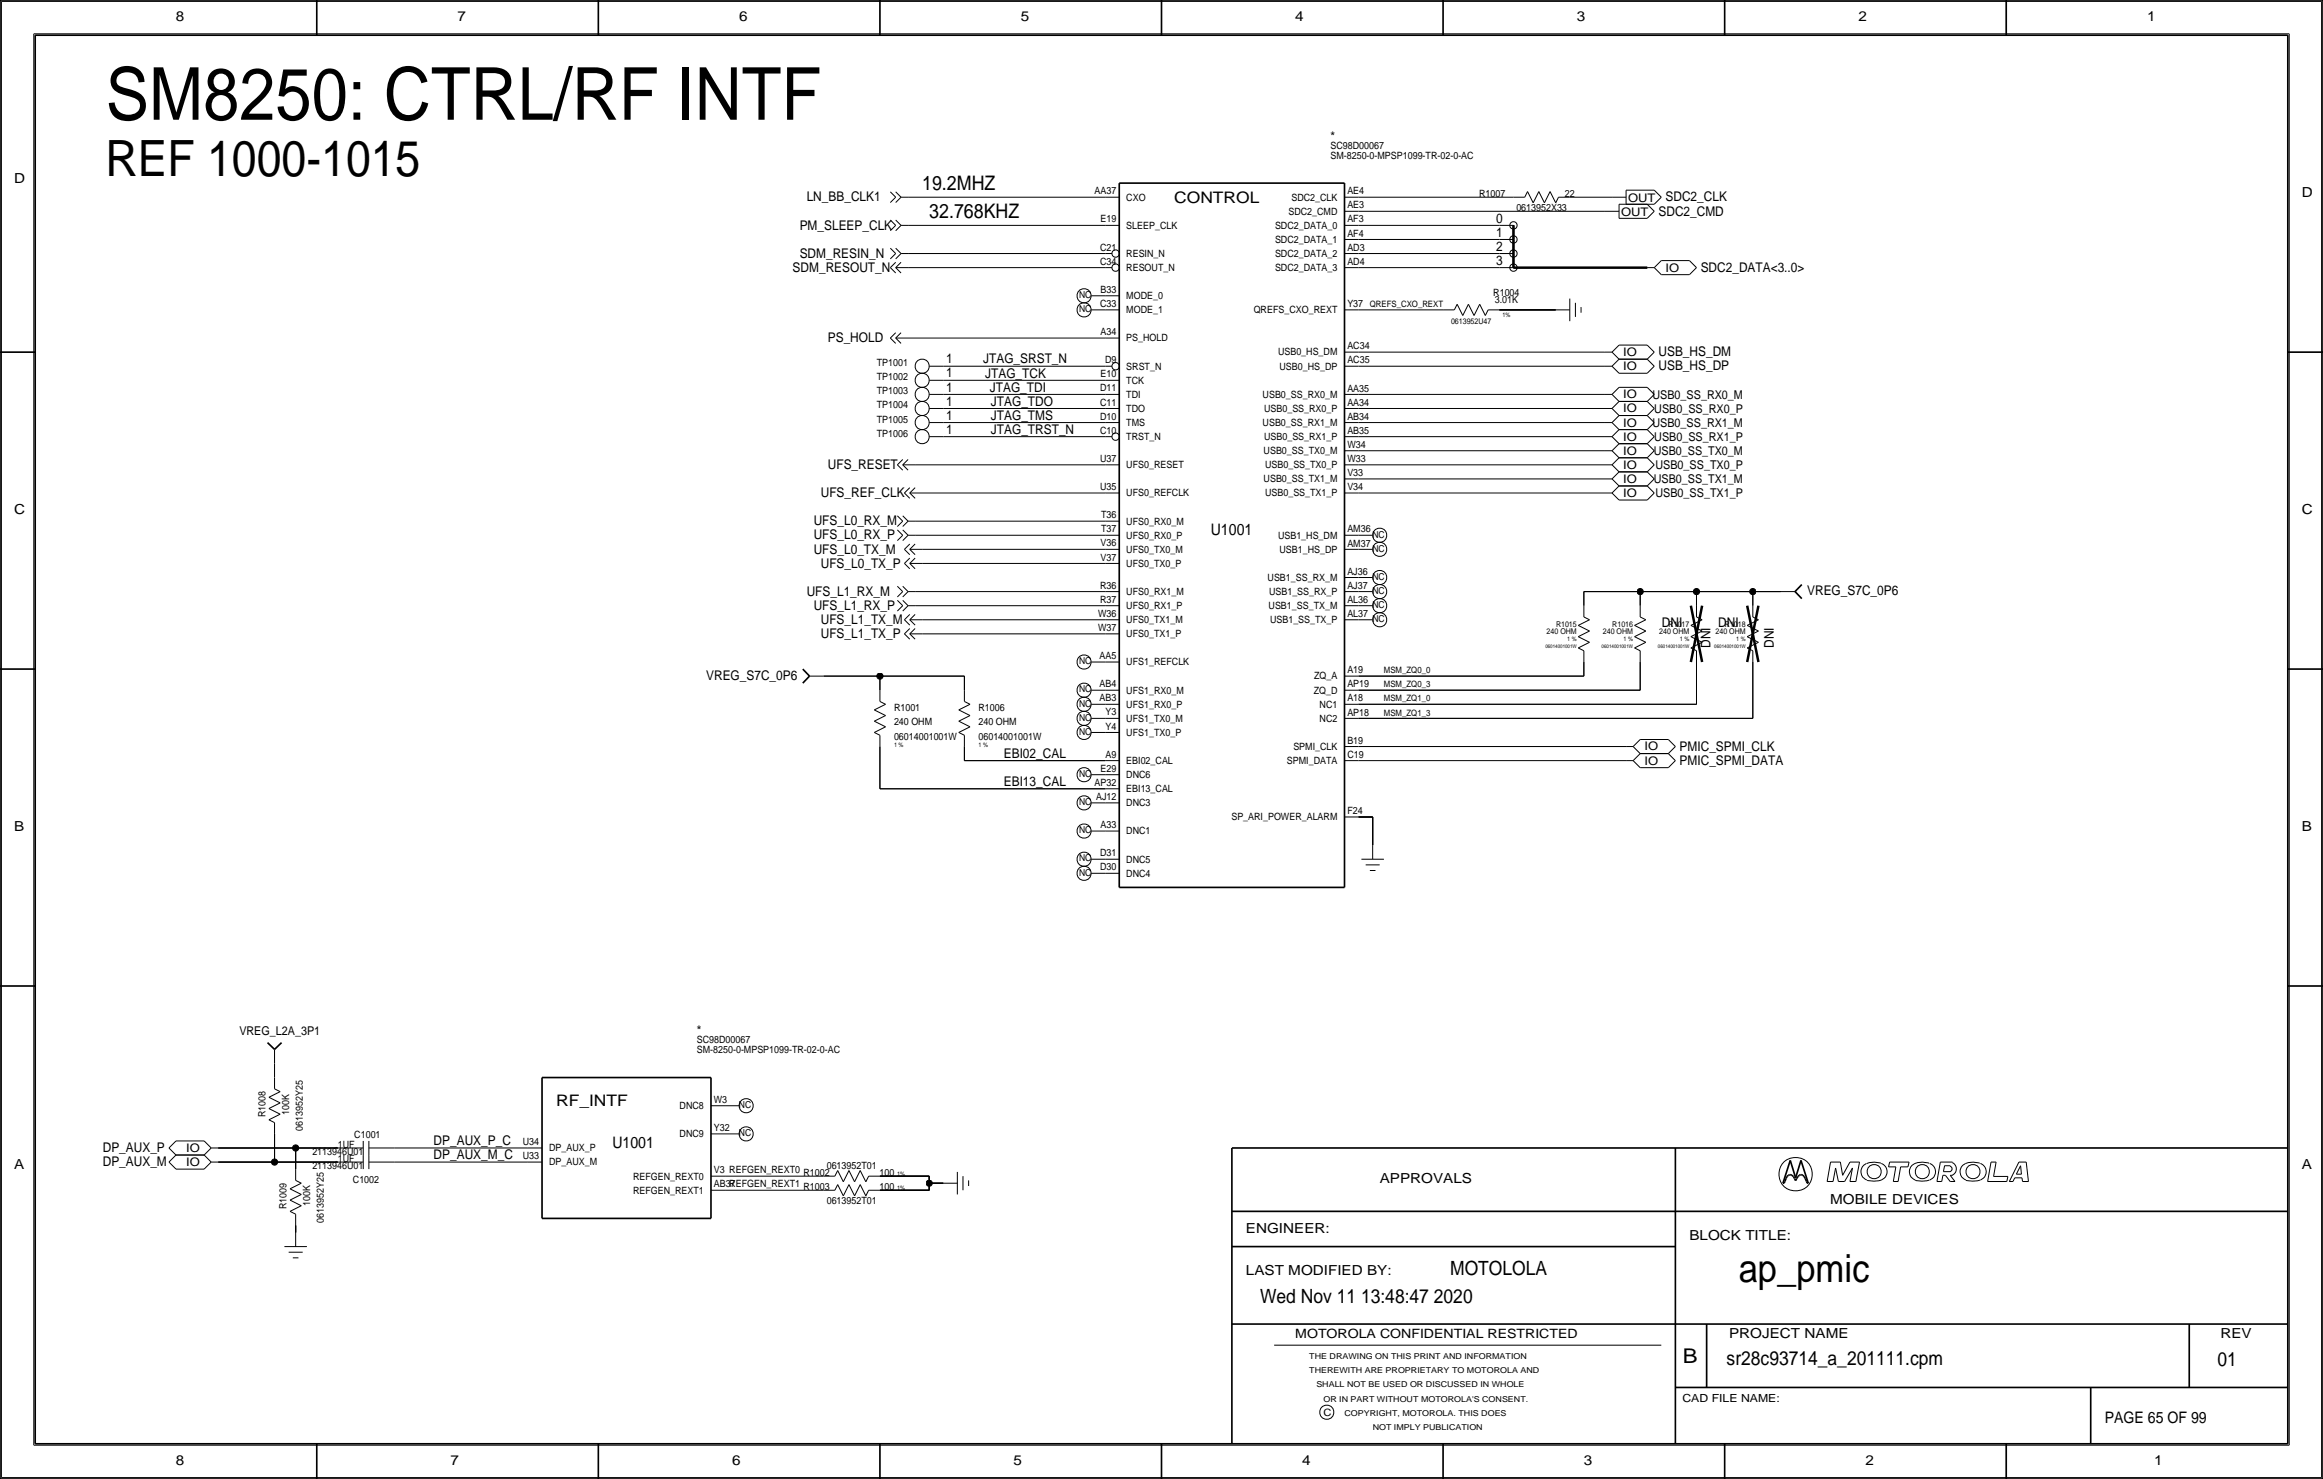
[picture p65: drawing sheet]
<svg xmlns="http://www.w3.org/2000/svg" width="419mm" height="267mm" viewBox="0 0 419 267" stroke-linecap="round" stroke-linejoin="round" font-family="sans-serif">
<defs><g id="words">
<text font-size="13.2" x="19" y="21.6">SM8250: CTRL/RF INTF</text>
<text font-size="9" x="19" y="31.8">REF 1000-1015</text>
<text font-size="7" x="313.7" y="231.1">ap_pmic</text>
<text font-size="3.7" x="303.6" y="245.7">B</text>
<g font-size="3.6">
<text x="166.4" y="34.3">19.2MHZ</text>
<text x="167.6" y="39.4">32.768KHZ</text>
</g>
<g font-size="3.5">
<text x="261.6" y="229.9">MOTOLOLA</text>
<text x="227.3" y="234.9">Wed Nov 11 13:48:47 2020</text>
<text x="311.5" y="246.2">sr28c93714_a_201111.cpm</text>
<text x="400.1" y="246.4">01</text>
</g>
<g font-size="2.9">
<text x="211.8" y="36.5">CONTROL</text>
<text x="218.4" y="96.5">U1001</text>
<text x="100.3" y="199.4">RF_INTF</text>
<text x="110.5" y="207">U1001</text>
<text x="379.7" y="256.5">PAGE 65 OF 99</text>
</g>
<g font-size="2.5">
<text x="31.7" y="3.8">8</text>
<text x="82.6" y="3.8">7</text>
<text x="133.3" y="3.8">6</text>
<text x="184.1" y="3.8">5</text>
<text x="233.7" y="3.8">4</text>
<text x="284.5" y="3.8">3</text>
<text x="335.3" y="3.8">2</text>
<text x="387.3" y="3.8">1</text>
<text x="2.5" y="33">D</text>
<text x="415.3" y="35.6">D</text>
<text x="2.5" y="92.7">C</text>
<text x="415.3" y="92.7">C</text>
<text x="2.5" y="149.9">B</text>
<text x="415.3" y="149.9">B</text>
<text x="2.5" y="210.8">A</text>
<text x="248.9" y="213.4">APPROVALS</text>
<text x="415.3" y="210.8">A</text>
<text x="330.2" y="217.2">MOBILE DEVICES</text>
<text x="224.8" y="222.2">ENGINEER:</text>
<text x="304.8" y="223.5">BLOCK TITLE:</text>
<text x="224.8" y="229.9">LAST MODIFIED BY:</text>
<text x="312" y="241.2">PROJECT NAME</text>
<text x="400.6" y="241.3">REV</text>
<text x="31.7" y="264.2">8</text>
<text x="81.3" y="264.2">7</text>
<text x="132.1" y="264.2">6</text>
<text x="182.9" y="264.2">5</text>
<text x="234.9" y="264.2">4</text>
<text x="285.8" y="264.2">3</text>
<text x="336.5" y="264.2">2</text>
<text x="388.6" y="264.2">1</text>
</g>
<g font-size="2.4">
<text x="240" y="25.4">*</text>
<text x="144.3" y="41.4">PM_SLEEP_CLK</text>
<text x="145.5" y="36.3">LN_BB_CLK1</text>
<text x="269.9" y="40.2">0</text>
<text x="299.2" y="38.9">SDC2_CMD</text>
<text x="300.5" y="36.3">SDC2_CLK</text>
<text x="144.3" y="46.5">SDM_RESIN_N</text>
<text x="269.9" y="42.8">1</text>
<text x="269.9" y="45.3">2</text>
<text x="269.9" y="47.9">3</text>
<text x="143" y="49">SDM_RESOUT_N</text>
<text x="306.8" y="49">SDC2_DATA&lt;3..0&gt;</text>
<text x="149.4" y="61.7">PS_HOLD</text>
<text x="170.7" y="65.5">1</text>
<text x="177.4" y="65.5">JTAG_SRST_N</text>
<text x="299.2" y="64.3">USB_HS_DM</text>
<text x="170.7" y="70.6">1</text>
<text x="170.7" y="68.1">1</text>
<text x="177.8" y="68.1">JTAG_TCK</text>
<text x="178.6" y="70.6">JTAG_TDI</text>
<text x="299.2" y="66.8">USB_HS_DP</text>
<text x="170.7" y="75.7">1</text>
<text x="170.7" y="73.2">1</text>
<text x="178.8" y="73.2">JTAG_TDO</text>
<text x="178.8" y="75.7">JTAG_TMS</text>
<text x="170.7" y="78.2">1</text>
<text x="178.8" y="78.2">JTAG_TRST_N</text>
<text x="148.1" y="89.7">UFS_REF_CLK</text>
<text x="149.4" y="84.6">UFS_RESET</text>
<text x="146.8" y="94.7">UFS_L0_RX_M</text>
<text x="146.8" y="97.3">UFS_L0_RX_P</text>
<text x="146.8" y="99.8">UFS_L0_TX_M</text>
<text x="145.5" y="107.4">UFS_L1_RX_M</text>
<text x="148.1" y="102.4">UFS_L0_TX_P</text>
<text x="326" y="107.3">VREG_S7C_0P6</text>
<text x="146.8" y="110">UFS_L1_RX_P</text>
<text x="148.1" y="112.5">UFS_L1_TX_M</text>
<text x="299.8" y="113">DNI</text>
<text x="310" y="113">DNI</text>
<text x="148.1" y="115.1">UFS_L1_TX_P</text>
<text x="308.6" y="116.8" transform="rotate(-90 308.6 116.8)">DNI</text>
<text x="320" y="116.8" transform="rotate(-90 320 116.8)">DNI</text>
<text x="127.4" y="122.6">VREG_S7C_0P6</text>
<text x="181.1" y="136.7">EBI02_CAL</text>
<text x="303" y="137.9">PMIC_SPMI_DATA</text>
<text x="303" y="135.4">PMIC_SPMI_CLK</text>
<text x="181.1" y="141.7">EBI13_CAL</text>
<text x="125.7" y="186.7">*</text>
<text x="18.5" y="207.8">DP_AUX_P</text>
<text x="78.2" y="209">DP_AUX_M_C</text>
<text x="78.2" y="206.5">DP_AUX_P_C</text>
<text x="18.5" y="210.3">DP_AUX_M</text>
</g>
<text font-size="2.3" x="233.7" y="241.3">MOTOROLA CONFIDENTIAL RESTRICTED</text>
<g font-size="2.2">
<text x="298.1" y="71.9">USB0_SS_RX0_M</text>
<text x="298.1" y="77">USB0_SS_RX1_M</text>
<text x="298.5" y="74.4">USB0_SS_RX0_P</text>
<text x="298.3" y="82">USB0_SS_TX0_M</text>
<text x="298.5" y="79.5">USB0_SS_RX1_P</text>
<text x="298.3" y="87.1">USB0_SS_TX1_M</text>
<text x="298.7" y="84.6">USB0_SS_TX0_P</text>
<text x="298.7" y="89.7">USB0_SS_TX1_P</text>
<text x="43.2" y="186.7">VREG_L2A_3P1</text>
</g>
<g font-size="2.1">
<text x="292.5" y="38.9">OUT</text>
<text x="293.7" y="36.4">OUT</text>
<text x="300.5" y="49">IO</text>
<text x="292.9" y="64.2">IO</text>
<text x="292.9" y="71.8">IO</text>
<text x="292.9" y="66.8">IO</text>
<text x="292.9" y="76.9">IO</text>
<text x="292.9" y="74.4">IO</text>
<text x="292.9" y="82">IO</text>
<text x="292.9" y="79.5">IO</text>
<text x="292.9" y="89.6">IO</text>
<text x="292.9" y="87.1">IO</text>
<text x="292.9" y="84.5">IO</text>
<text x="296.7" y="137.9">IO</text>
<text x="296.7" y="135.3">IO</text>
<text x="33.6" y="207.7">IO</text>
<text x="33.6" y="210.3">IO</text>
</g>
<text font-size="2" x="303.5" y="252.7">CAD FILE NAME:</text>
<g font-size="1.8">
<text x="240" y="28.7">SM-8250-0-MPSP1099-TR-02-0-AC</text>
<text x="240" y="26.8">SC98D00067</text>
<text x="197.5" y="35">AA37</text>
<text x="243.1" y="35">AE4</text>
<text x="266.9" y="35.6">R1007</text>
<text x="282.3" y="35.6">22</text>
<text x="198.6" y="40.1">E19</text>
<text x="203.2" y="41.2">SLEEP_CLK</text>
<text x="203.2" y="36.2">CXO</text>
<text x="230" y="41.2">SDC2_DATA_0</text>
<text x="232.4" y="38.7">SDC2_CMD</text>
<text x="233" y="36.2">SDC2_CLK</text>
<text x="243.1" y="40.1">AF3</text>
<text x="243.1" y="37.6">AE3</text>
<text x="273.6" y="38.1">0613952X33</text>
<text x="198.5" y="47.7">C34</text>
<text x="198.5" y="45.2">C21</text>
<text x="203.2" y="46.3">RESIN_N</text>
<text x="230" y="46.3">SDC2_DATA_2</text>
<text x="230" y="43.8">SDC2_DATA_1</text>
<text x="243.1" y="47.7">AD4</text>
<text x="243.1" y="45.2">AD3</text>
<text x="243.1" y="42.7">AF4</text>
<text x="198.6" y="52.8">B33</text>
<text x="203.2" y="48.9">RESOUT_N</text>
<text x="203.2" y="53.9">MODE_0</text>
<text x="230" y="48.9">SDC2_DATA_3</text>
<text x="269.4" y="53.3">R1004</text>
<text x="198.5" y="55.4">C33</text>
<text x="203.2" y="56.5">MODE_1</text>
<text x="226.2" y="56.5">QREFS_CXO_REXT</text>
<text x="243.1" y="55.4">Y37</text>
<text x="269.7" y="54.6">3.01K</text>
<text x="198.6" y="60.4">A34</text>
<text x="199.4" y="65.5">D9</text>
<text x="203.2" y="61.6">PS_HOLD</text>
<text x="230.6" y="64.1">USB0_HS_DM</text>
<text x="243.1" y="65.5">AC35</text>
<text x="243.1" y="63">AC34</text>
<text x="158.2" y="71.1">TP1003</text>
<text x="158.2" y="68.6">TP1002</text>
<text x="158.2" y="66">TP1001</text>
<text x="198.5" y="70.6">D11</text>
<text x="198.6" y="68.1">E10</text>
<text x="203.2" y="69.2">TCK</text>
<text x="203.2" y="66.6">SRST_N</text>
<text x="203.2" y="71.7">TDI</text>
<text x="227.8" y="71.7">USB0_SS_RX0_M</text>
<text x="230.8" y="66.6">USB0_HS_DP</text>
<text x="243.1" y="70.6">AA35</text>
<text x="158.2" y="73.7">TP1004</text>
<text x="158.2" y="76.2">TP1005</text>
<text x="198.5" y="75.7">D10</text>
<text x="198.5" y="73.1">C11</text>
<text x="203.2" y="76.8">TMS</text>
<text x="203.2" y="74.3">TDO</text>
<text x="227.8" y="76.8">USB0_SS_RX1_M</text>
<text x="228.1" y="74.3">USB0_SS_RX0_P</text>
<text x="243.1" y="75.7">AB34</text>
<text x="243.1" y="73.1">AA34</text>
<text x="158.2" y="78.7">TP1006</text>
<text x="198.5" y="83.3">U37</text>
<text x="198.5" y="78.2">C10</text>
<text x="203.2" y="79.3">TRST_N</text>
<text x="228" y="81.9">USB0_SS_TX0_M</text>
<text x="228.1" y="79.3">USB0_SS_RX1_P</text>
<text x="243.1" y="83.3">W33</text>
<text x="243.1" y="80.8">W34</text>
<text x="243.1" y="78.2">AB35</text>
<text x="198.5" y="88.4">U35</text>
<text x="203.2" y="89.5">UFS0_REFCLK</text>
<text x="203.2" y="84.4">UFS0_RESET</text>
<text x="228" y="87">USB0_SS_TX1_M</text>
<text x="228.2" y="84.4">USB0_SS_TX0_P</text>
<text x="228.2" y="89.5">USB0_SS_TX1_P</text>
<text x="243.1" y="88.4">V34</text>
<text x="243.1" y="85.8">V33</text>
<text x="198.6" y="96">T37</text>
<text x="198.6" y="93.5">T36</text>
<text x="203.2" y="94.6">UFS0_RX0_M</text>
<text x="198.6" y="101.1">V37</text>
<text x="198.6" y="98.5">V36</text>
<text x="203.2" y="99.7">UFS0_TX0_M</text>
<text x="203.2" y="97.1">UFS0_RX0_P</text>
<text x="230.6" y="97.1">USB1_HS_DM</text>
<text x="230.8" y="99.7">USB1_HS_DP</text>
<text x="243.1" y="98.5">AM37</text>
<text x="243.1" y="96">AM36</text>
<text x="198.5" y="106.2">R36</text>
<text x="203.2" y="107.3">UFS0_RX1_M</text>
<text x="203.2" y="102.2">UFS0_TX0_P</text>
<text x="228.7" y="104.7">USB1_SS_RX_M</text>
<text x="229" y="107.3">USB1_SS_RX_P</text>
<text x="243.1" y="106.2">AJ37</text>
<text x="243.1" y="103.6">AJ36</text>
<text x="198.1" y="113.8">W37</text>
<text x="198.1" y="111.2">W36</text>
<text x="198.5" y="108.7">R37</text>
<text x="203.2" y="112.4">UFS0_TX1_M</text>
<text x="203.2" y="109.8">UFS0_RX1_P</text>
<text x="228.9" y="109.8">USB1_SS_TX_M</text>
<text x="229.1" y="112.4">USB1_SS_TX_P</text>
<text x="243.1" y="108.7">AL36</text>
<text x="243.1" y="111.2">AL37</text>
<text x="198.4" y="118.9">AA5</text>
<text x="203.2" y="120">UFS1_REFCLK</text>
<text x="203.2" y="114.9">UFS0_TX1_P</text>
<text x="198.4" y="123.9">AB4</text>
<text x="203.2" y="125.1">UFS1_RX0_M</text>
<text x="237" y="125.1">ZQ_D</text>
<text x="237.1" y="122.5">ZQ_A</text>
<text x="243.1" y="123.9">AP19</text>
<text x="243.1" y="121.4">A19</text>
<text x="161.3" y="130.8">240 OHM</text>
<text x="161.3" y="128.3">R1001</text>
<text x="176.5" y="130.8">240 OHM</text>
<text x="176.5" y="128.3">R1006</text>
<text x="198.4" y="126.5">AB3</text>
<text x="199.5" y="131.6">Y4</text>
<text x="199.5" y="129">Y3</text>
<text x="203.2" y="130.1">UFS1_TX0_M</text>
<text x="203.2" y="127.6">UFS1_RX0_P</text>
<text x="238.1" y="130.1">NC2</text>
<text x="238.1" y="127.6">NC1</text>
<text x="243.1" y="129">AP18</text>
<text x="243.1" y="126.5">A18</text>
<text x="161.3" y="133.4">06014001001W</text>
<text x="176.5" y="133.4">06014001001W</text>
<text x="199.5" y="136.6">A9</text>
<text x="203.2" y="137.8">EBI02_CAL</text>
<text x="203.2" y="132.7">UFS1_TX0_P</text>
<text x="232.2" y="137.8">SPMI_DATA</text>
<text x="233.3" y="135.2">SPMI_CLK</text>
<text x="243.1" y="136.7">C19</text>
<text x="243.1" y="134.1">B19</text>
<text x="197.5" y="141.7">AP32</text>
<text x="198.6" y="139.2">E29</text>
<text x="203.2" y="142.8">EBI13_CAL</text>
<text x="203.2" y="140.3">DNC6</text>
<text x="197.8" y="144.3">AJ12</text>
<text x="198.6" y="149.3">A33</text>
<text x="203.2" y="145.4">DNC3</text>
<text x="222.2" y="147.9">SP_ARI_POWER_ALARM</text>
<text x="243.1" y="146.8">F24</text>
<text x="198.5" y="154.4">D31</text>
<text x="203.2" y="155.5">DNC5</text>
<text x="203.2" y="150.5">DNC1</text>
<text x="198.5" y="157">D30</text>
<text x="203.2" y="158.1">DNC4</text>
<text x="125.7" y="189.9">SM-8250-0-MPSP1099-TR-02-0-AC</text>
<text x="125.7" y="188.1">SC98D00067</text>
<text x="47.9" y="201.5" transform="rotate(-90 47.9 201.5)">R1008</text>
<text x="52.2" y="201" transform="rotate(-90 52.2 201)">100K</text>
<text x="54.6" y="204" transform="rotate(-90 54.6 204)">0613952Y25</text>
<text x="122.6" y="200">DNC8</text>
<text x="128.8" y="204">Y32</text>
<text x="128.8" y="198.9">W3</text>
<text x="56.4" y="208.3">2113946U01</text>
<text x="60.5" y="207">.1UF</text>
<text x="60.5" y="209.6">.1UF</text>
<text x="63.9" y="205.2">C1001</text>
<text x="94.3" y="209">U33</text>
<text x="94.3" y="206.5">U34</text>
<text x="99.1" y="207.6">DP_AUX_P</text>
<text x="122.6" y="205.1">DNC9</text>
<text x="56.4" y="210.8">2113946U01</text>
<text x="63.7" y="213.4">C1002</text>
<text x="99.1" y="210.2">DP_AUX_M</text>
<text x="114.2" y="212.7">REFGEN_REXT0</text>
<text x="114.2" y="215.2">REFGEN_REXT1</text>
<text x="128.8" y="214.1">AB37</text>
<text x="128.8" y="211.6">V3 REFGEN_REXT0</text>
<text x="131.6" y="214.1">REFGEN_REXT1</text>
<text x="144.9" y="214.6">R1003</text>
<text x="145" y="212.1">R1002</text>
<text x="149.2" y="210.8">0613952T01</text>
<text x="158.7" y="212.1">100</text>
<text x="158.7" y="214.6">100</text>
<text x="51.7" y="218" transform="rotate(-90 51.7 218)">R1009</text>
<text x="56" y="217.5" transform="rotate(-90 56 217.5)">100K</text>
<text x="58.4" y="220.5" transform="rotate(-90 58.4 220.5)">0613952Y25</text>
<text x="149.2" y="217.2">0613952T01</text>
<text x="238.8" y="255.3">C</text>
</g>
<g font-size="1.7">
<text x="194.7" y="53.7">NC</text>
<text x="194.7" y="56.3">NC</text>
<text x="247.6" y="99.5">NC</text>
<text x="247.6" y="96.9">NC</text>
<text x="247.6" y="107.1">NC</text>
<text x="247.6" y="104.5">NC</text>
<text x="247.6" y="112.2">NC</text>
<text x="247.6" y="109.6">NC</text>
<text x="194.7" y="119.8">NC</text>
<text x="194.7" y="124.9">NC</text>
<text x="194.7" y="127.4">NC</text>
<text x="194.7" y="129.9">NC</text>
<text x="194.7" y="132.5">NC</text>
<text x="194.7" y="140.1">NC</text>
<text x="194.7" y="145.2">NC</text>
<text x="194.7" y="150.3">NC</text>
<text x="194.7" y="155.3">NC</text>
<text x="194.7" y="157.9">NC</text>
<text x="133.3" y="199.8">NC</text>
<text x="133.3" y="204.9">NC</text>
</g>
<g font-size="1.6">
<text x="247.1" y="55.4">QREFS_CXO_REXT</text>
<text x="249.7" y="124">MSM_ZQ0_3</text>
<text x="249.7" y="121.4">MSM_ZQ0_0</text>
<text x="249.7" y="126.5">MSM_ZQ1_0</text>
<text x="249.7" y="129">MSM_ZQ1_3</text>
</g>
<g font-size="1.5">
<text x="236.2" y="245.1">THE DRAWING ON THIS PRINT AND INFORMATION</text>
<text x="236.2" y="247.6">THEREWITH ARE PROPRIETARY TO MOTOROLA AND</text>
<text x="237.5" y="250.2">SHALL NOT BE USED OR DISCUSSED IN WHOLE</text>
<text x="238.8" y="252.7">OR IN PART WITHOUT MOTOROLA'S CONSENT.</text>
<text x="242.6" y="255.3">COPYRIGHT, MOTOROLA. THIS DOES</text>
<text x="247.6" y="257.8">NOT IMPLY PUBLICATION</text>
</g>
<g font-size="1.4">
<text x="261.8" y="58.4">0613952U47</text>
<text x="280.7" y="113">R1015</text>
<text x="290.9" y="113">R1016</text>
<text x="301" y="113">R1017</text>
<text x="311.2" y="113">R1018</text>
<text x="279" y="114.3">240 OHM</text>
<text x="289.2" y="114.3">240 OHM</text>
<text x="299.3" y="114.3">240 OHM</text>
<text x="309.5" y="114.3">240 OHM</text>
</g>
<g font-size="1.1">
<text x="271.1" y="57.1">1%</text>
<text x="282.7" y="115.6">1 %</text>
<text x="292.9" y="115.6">1 %</text>
<text x="303.1" y="115.6">1 %</text>
<text x="313.2" y="115.6">1 %</text>
<text x="161.3" y="134.6">1 %</text>
<text x="176.5" y="134.6">1 %</text>
<text x="161.8" y="214.6">1%</text>
<text x="161.8" y="212.1">1%</text>
</g>
<g font-size=".9">
<text x="278.8" y="116.8">06014001001W</text>
<text x="289" y="116.8">06014001001W</text>
<text x="299.1" y="116.8">06014001001W</text>
<text x="309.3" y="116.8">06014001001W</text>
</g>
</g></defs>
<!-- layer: Nets -->
<g fill="none" stroke="#000" stroke-width=".18">
<path d="M163.8 35.6h35.6zM245.1 38.1h44.5zM245.1 35.6h27.9zM283.2 35.6h7.6zM163.8 40.6h35.6zM163.8 45.7h35.6zM163.8 48.3h35.6zM245.1 40.6h25.4zM245.1 48.3h25.4zM245.1 43.2h25.4zM245.1 45.7h25.4zM245.1 55.9h15.2z"/>
<path d="M270.5 55.9h10.2zM163.8 61h35.6zM170.2 66h29.2zM170.2 68.6h29.2zM170.2 71.1h29.2zM170.2 73.7h29.2zM170.2 76.2h29.2zM170.2 78.7h29.2zM245.1 78.7h44.5zM245.1 76.2h44.5zM245.1 71.1h44.5zM245.1 73.7h44.5z"/>
<path d="M245.1 63.5h44.5zM245.1 66h44.5zM165.1 83.8h34.3zM165.1 94h34.3zM165.1 96.5h34.3zM166.4 88.9h33zM166.4 99.1h33zM245.1 88.9h44.5zM245.1 86.4h44.5zM245.1 83.8h44.5zM245.1 81.3h44.5zM165.1 106.7h34.3z"/>
<path d="M165.1 109.2h34.3zM166.4 111.8h33zM166.4 101.6h33zM166.4 114.3h33zM285.8 106.7v2.5zM285.8 106.7h10.1zM285.8 119.4v2.5zM295.9 106.7v2.5zM295.9 106.7h10.2zM295.9 119.4v5.1zM306.1 106.7v2.5zM306.1 106.7h10.1z"/>
<path d="M306.1 119.4v7.6zM316.2 106.7v2.5zM316.2 106.7h5.1zM316.2 119.4v10.1zM148.6 121.9h10.1zM158.7 121.9v2.6zM158.7 134.6v7.6zM158.8 121.9h15.2zM174 121.9v2.6zM174 134.6v2.6zM174 137.2h25.4zM245.1 137.2h48.3z"/>
<path d="M245.1 134.6h48.3zM245.1 124.5h50.8zM245.1 127h61zM245.1 129.5h71.1zM245.1 121.9h40.6zM158.7 142.2h40.7zM245.1 147.3h2.5zM247.6 147.3v5.1zM49.5 191.8v2.5zM39.4 207h13.9zM39.4 209.6h10.1zM49.5 204.5v5z"/>
<path d="M49.5 209.6h11.5zM53.3 207v3.8zM53.3 207h7.7zM71.1 207h24.1zM71.1 209.6h24.1zM130.8 214.6h17.8zM130.8 212.1h17.8zM158.7 212.1h8.9zM158.7 214.6h8.9zM167.6 212.1v1.3zM167.6 213.4v1.2zM167.6 213.4h2.6z"/>
<path d="M53.3 221v1.2z"/>
</g>
<path d="M273 40.6v2.6zM273 43.2v2.5zM273 45.7v2.6zM273 48.3h24.2z" fill="none" stroke="#000" stroke-width=".3"/>
<g fill="#000" stroke="#000" stroke-width=".18">
<circle cx="295.9" cy="106.7" r=".56"/>
<circle cx="306.1" cy="106.7" r=".56"/>
<circle cx="316.2" cy="106.7" r=".56"/>
<circle cx="158.7" cy="121.9" r=".56"/>
<circle cx="49.5" cy="209.5" r=".56"/>
<circle cx="53.3" cy="207" r=".56"/>
<circle cx="167.6" cy="213.4" r=".56"/>
</g>
<!-- layer: Components -->
<g fill="none" stroke="#000" stroke-width=".18">
<path d="M160.6 39.7l1 .9zM160.6 34.6l1 1zM161.6 39.7l1 .9zM161.6 35.6l-1 .9zM161.6 34.6l1 1zM162.6 35.6l-1 .9zM162.6 35.6h1.2zM199.4 35.6h2.5zM242.6 38.1h2.5zM242.6 35.6h2.5zM273.1 35.6h2zM275.6 34.5l-.5 1.1z"/>
<path d="M275.6 34.5l1 2.1zM277.6 34.5l-1 2.1zM277.6 34.5l1 2.1zM279.7 34.5l1 2.1zM279.7 34.5l-1.1 2.1zM281.2 35.6l-.5 1zM281.2 35.6h2zM289.6 38.1h2.5zM290.8 35.6h2.6zM292.1 36.8h5.1zM292.1 39.4h5.1zM292.1 36.8v2.6z"/>
<path d="M293.4 34.3h5zM293.4 36.8h5zM293.4 34.3v2.5zM297.2 36.8l1.2 1.3zM298.4 38.1l-1.2 1.3zM298.4 34.3l1.3 1.3zM299.7 35.6l-1.2 1.2zM160.6 48.3l1 .9zM160.6 48.3l1-1zM160.6 44.8l1 .9zM161.6 48.3l1 .9zM161.6 48.3h2.2z"/>
<path d="M161.6 48.3l1-1zM161.6 45.7l-1 1zM161.6 44.8l1 .9zM161.6 40.6l-1 1zM162.6 45.7l-1 1zM162.6 45.7h1.2zM162.6 40.6l-1 1zM162.6 40.6h1.2zM196.9 53.3h2.5zM196.9 55.9h2.5zM199.4 55.9h2.5zM199.4 53.3h2.5z"/>
<path d="M199.4 48.3h1.2zM199.4 45.7h1.2zM199.4 40.6h2.5zM242.6 55.9h2.5zM242.6 48.3h2.5zM242.6 45.7h2.5zM242.6 43.2h2.5zM242.6 40.6h2.5zM260.4 55.9h2zM262.9 54.9l-.5 1zM262.9 54.9l1 2zM264.9 54.9l-1 2z"/>
<path d="M264.9 54.9l1 2zM267 54.9l1 2zM267 54.9l-1.1 2zM268.5 55.9l-.5 1zM268.5 55.9h2zM270.5 48.3h2.5zM270.5 45.7h2.5zM270.5 43.2h2.5zM270.5 40.6h2.5zM280.7 55.9h2.5zM283.2 53.8v4.1zM284.2 54.6v2.5z"/>
<path d="M285.2 55.4v1zM297.2 48.3h1.2zM298.4 48.3l1.3 1.2zM299.7 49.5h5.1zM299.7 47h5.1zM299.7 47l-1.2 1.3zM304.8 47l1.3 1.3zM306.1 48.3l-1.3 1.2zM160.6 61l1 .9zM160.6 61l1-1zM161.6 61l1 .9zM161.6 61h2.2z"/>
<path d="M161.6 61l1-1zM167.6 78.7h2.6zM167.6 76.2h2.6zM167.6 73.7h2.6zM167.6 71.1h2.6zM167.6 68.6h2.6zM167.6 66h2.6zM199.4 78.7h1.2zM199.4 76.2h2.5zM199.4 73.7h2.5zM199.4 71.1h2.5zM199.4 68.6h2.5z"/>
<path d="M199.4 66h1.2zM199.4 61h2.5zM242.6 78.7h2.5zM242.6 76.2h2.5zM242.6 73.7h2.5zM242.6 71.1h2.5zM242.6 66h2.5zM242.6 63.5h2.5zM289.6 78.7h1.2zM289.6 76.2h1.2zM289.6 71.1h1.2zM289.6 73.7h1.2z"/>
<path d="M289.6 63.5h1.2zM289.6 66h1.2zM290.8 78.7l1.3 1.3zM290.8 76.2l1.3 1.3zM290.8 71.1l1.3 1.3zM290.8 73.7l1.3 1.2zM290.8 63.5l1.3 1.3zM290.8 66l1.3 1.3zM290.8 66l1.3-1.2zM292.1 77.5h5.1zM292.1 77.5l-1.3 1.2zM292.1 74.9h5.1z"/>
<path d="M292.1 74.9l-1.3 1.3zM292.1 72.4h5.1zM292.1 69.8h5.1zM292.1 69.8l-1.3 1.3zM292.1 72.4l-1.3 1.3zM292.1 64.8h5.1zM292.1 62.2h5.1zM292.1 62.2l-1.3 1.3zM292.1 67.3h5.1zM297.2 77.5l1.2 1.2zM297.2 74.9l1.2 1.3zM297.2 69.8l1.2 1.3z"/>
<path d="M297.2 72.4l1.2 1.3zM297.2 62.2l1.2 1.3zM297.2 64.8l1.2 1.2zM298.4 78.7l-1.2 1.3zM298.4 76.2l-1.2 1.3zM298.4 71.1l-1.2 1.3zM298.4 73.7l-1.2 1.2zM298.4 63.5l-1.2 1.3zM298.4 66l-1.2 1.3zM161.9 83.8l1 1zM161.9 95.6l1 .9zM161.9 93l1 1z"/>
<path d="M161.9 83.8l1-.9zM162.9 83.8l.9 1zM162.9 96.5l-1 1zM162.9 95.6l.9 .9zM162.9 94l-1 .9zM162.9 93l.9 1zM162.9 83.8h2.2zM162.9 83.8l.9-.9zM163.2 99.1l.9 .9zM163.2 88.9l.9 1zM163.2 99.1l.9-1zM163.2 88.9l.9-1z"/>
<path d="M163.8 96.5l-.9 1zM163.8 96.5h1.3zM163.8 94l-.9 .9zM163.8 94h1.3zM164.1 99.1l1 .9zM164.1 88.9l1 1zM164.1 99.1h2.3zM164.1 99.1l1-1zM164.1 88.9h2.3zM164.1 88.9l1-1zM199.4 99.1h2.5zM199.4 96.5h2.5z"/>
<path d="M199.4 94h2.5zM199.4 88.9h2.5zM199.4 83.8h2.5zM242.6 99.1h2.5zM242.6 96.5h2.5zM242.6 88.9h2.5zM242.6 86.4h2.5zM242.6 83.8h2.5zM242.6 81.3h2.5zM245.1 99.1h2.5zM245.1 96.5h2.5zM289.6 88.9h1.2z"/>
<path d="M289.6 86.4h1.2zM289.6 83.8h1.2zM289.6 81.3h1.2zM290.8 88.9l1.3 1.3zM290.8 86.4l1.3 1.2zM290.8 83.8l1.3 1.3zM290.8 81.3l1.3 1.2zM290.8 88.9l1.3-1.3zM290.8 86.4l1.3-1.3zM292.1 90.2h5.1zM292.1 87.6h5.1zM292.1 85.1h5.1z"/>
<path d="M292.1 82.6h5.1zM292.1 82.6l-1.3 1.2zM292.1 80h5.1zM292.1 80l-1.3 1.3zM297.2 87.6l1.2 1.3zM297.2 85.1l1.2 1.3zM297.2 82.6l1.2 1.2zM297.2 80l1.2 1.3zM297.2 90.2l1.2-1.3zM297.2 82.5l1.2-1.2zM298.4 86.4l-1.2 1.2zM298.4 83.8l-1.2 1.3z"/>
<path d="M161.9 108.3l1 .9zM161.9 105.7l1 1zM162.9 109.2l-1 1zM162.9 108.3l.9 .9zM162.9 106.7l-1 .9zM162.9 105.7l.9 1zM163.2 111.8l.9 .9zM163.2 114.3l.9 1zM163.2 101.6l.9 1zM163.2 111.8l.9-1zM163.2 114.3l.9-1zM163.2 101.6l.9-1z"/>
<path d="M163.8 109.2l-.9 1zM163.8 109.2h1.3zM163.8 106.7l-.9 .9zM163.8 106.7h1.3zM164.1 111.8l1 .9zM164.1 114.3l1 1zM164.1 101.6l1 1zM164.1 111.8h2.3zM164.1 111.8l1-1zM164.1 114.3h2.3zM164.1 114.3l1-1zM164.1 101.6h2.3z"/>
<path d="M164.1 101.6l1-1zM196.9 119.4h2.5zM199.4 119.4h2.5zM199.4 114.3h2.5zM199.4 111.8h2.5zM199.4 109.2h2.5zM199.4 106.7h2.5zM199.4 101.6h2.5zM242.6 111.8h2.5zM242.6 109.2h2.5zM242.6 106.7h2.5zM242.6 104.1h2.5z"/>
<path d="M245.1 111.8h2.5zM245.1 109.2h2.5zM245.1 106.7h2.5zM245.1 104.1h2.5zM284.7 116.8l1 .5zM284.7 114.8l2.1 1zM284.7 114.8l2.1-1zM284.7 112.8l2.1-1zM284.7 116.8l2.1-1zM284.7 112.8l2.1 1zM285.8 109.2v2.1zM285.8 117.3v2.1z"/>
<path d="M285.8 111.3l1 .5zM294.9 116.8l1 .5zM294.9 114.8l2 1zM294.9 114.8l2-1zM294.9 112.8l2-1zM294.9 116.8l2-1zM294.9 112.8l2 1zM295.9 109.2v2.1zM295.9 117.3v2.1zM295.9 111.3l1 .5zM305.1 116.8l1 .5zM305.1 114.8l2 1z"/>
<path d="M305.1 114.8l2-1zM305.1 112.8l2-1zM305.1 116.8l2-1zM305.1 112.8l2 1zM306.1 109.2v2.1zM306.1 117.3v2.1zM306.1 111.3l1 .5zM315.2 116.8l1 .5zM315.2 114.8l2 1zM315.2 114.8l2-1zM315.2 112.8l2-1zM315.2 116.8l2-1z"/>
<path d="M315.2 112.8l2 1zM316.2 109.2v2.1zM316.2 117.3v2.1zM316.2 111.3l1 .5zM321.3 106.7h2.5zM146.1 121.9h2.5zM157.7 128l2.1-1zM157.7 130l2.1 1.1zM157.7 132.1l1 .5zM157.7 128l2.1 1zM157.7 130l2.1-1zM157.7 132.1l2.1-1z"/>
<path d="M158.7 132.6v2zM158.7 124.5v2zM158.8 126.5l1 .5zM173 128l2 1zM173 130l2-1zM173 132.1l2-1zM173 128l2-1zM173 130l2 1.1zM173 132.1l1 .5zM174 126.5l1 .5zM174 132.6v2zM174 124.5v2z"/>
<path d="M196.9 139.7h2.5zM196.9 127h2.5zM196.9 124.5h2.5zM196.9 129.5h2.5zM196.9 132.1h2.5zM199.4 139.7h2.5zM199.4 137.2h2.5zM199.4 132.1h2.5zM199.4 129.5h2.5zM199.4 127h2.5zM199.4 124.5h2.5zM242.6 137.2h2.5z"/>
<path d="M242.6 134.6h2.5zM242.6 129.5h2.5zM242.6 127h2.5zM242.6 124.5h2.5zM242.6 121.9h2.5zM293.4 137.2h1.2zM293.4 134.6h1.2zM294.6 137.2l1.3 1.2zM294.6 134.6l1.3 1.3zM295.9 138.4h5.1zM295.9 135.9h5.1zM295.9 135.9l-1.3 1.3z"/>
<path d="M295.9 133.3h5.1zM295.9 133.3l-1.3 1.3zM301 135.9l1.3 1.3zM301 133.3l1.3 1.3zM302.3 137.2l-1.3 1.2zM302.3 134.6l-1.3 1.3zM196.9 149.9h2.5zM196.9 144.8h2.5zM196.9 157.5h2.5zM196.9 154.9h2.5zM199.4 157.5h2.5zM199.4 154.9h2.5z"/>
<path d="M199.4 149.9h2.5zM199.4 144.8h2.5zM199.4 142.2h2.5zM242.6 147.3h2.5zM245.6 154.9h4.1zM246.4 156h2.5zM247.1 157h1.1zM247.6 152.4v2.5zM48.5 197.9l2 1zM48.5 199.9l2 1zM48.5 199.9l2-1zM48.5 197.9l2-1z"/>
<path d="M49.5 189.2v2.6zM49.5 194.3v2zM49.5 196.3l1 .5zM128.3 199.4h2.5zM130.8 199.4h2.5zM30.5 207l1.2 1.3zM30.5 209.6l1.2 1.2zM31.7 205.7l-1.2 1.3zM31.7 208.3l-1.2 1.2zM31.8 208.3h5zM31.8 205.7h5zM31.8 210.8h5z"/>
<path d="M36.8 205.7l1.3 1.3zM36.8 208.3l1.3 1.2zM36.8 208.3l1.3-1.3zM36.8 210.8l1.3-1.2zM38.1 207h1.3zM38.1 209.6h1.3zM48.5 201.9l2-1zM48.5 201.9l1 .5zM49.5 202.4v2.1zM52.3 218.4l2.1-1zM52.3 214.4l2.1 1zM52.3 218.4l1 .5z"/>
<path d="M52.3 216.4l2.1 1zM52.3 216.4l2.1-1zM52.3 214.4l2.1-1zM53.3 210.8v2.1zM53.3 218.9v2.1zM53.3 212.9l1.1 .5zM61 209.6h4.5zM61 207h4.5zM65.5 208.3v2.5zM65.5 205.7v2.6zM66.5 209.6h4.6zM66.5 208.3v2.5z"/>
<path d="M66.5 207h4.6zM66.5 205.7v2.6zM95.2 209.6h2.6zM95.2 207h2.6zM128.3 214.6h2.5zM128.3 212.1h2.5zM128.3 204.5h2.5zM130.8 204.5h2.5zM148.6 212.1h2zM148.6 214.6h2zM151.1 211.1l-.5 1zM151.1 213.6l-.5 1z"/>
<path d="M151.1 211.1l1 2zM151.1 213.6l1 2zM153.2 211.1l-1.1 2zM153.2 211.1l1 2zM153.2 213.6l-1.1 2zM153.2 213.6l1 2zM155.2 211.1l-1 2zM155.2 213.6l-1 2zM155.2 211.1l1 2zM155.2 213.6l1 2zM156.7 212.1l-.5 1zM156.7 214.6l-.5 1z"/>
<path d="M156.7 212.1h2zM156.7 214.6h2zM170.2 213.4h2.5zM172.7 211.3v4.1zM173.7 212.1v2.5zM174.8 212.9v1zM51.3 224.8h4.1zM52.1 225.8h2.5zM52.8 226.8h1zM53.3 222.3v2.5z"/>
<circle cx="195.6" cy="53.3" r="1.28"/>
<circle cx="195.6" cy="55.9" r="1.28"/>
<circle cx="201.3" cy="48.3" r=".66"/>
<circle cx="201.3" cy="45.7" r=".66"/>
<circle cx="273" cy="48.3" r=".66"/>
<circle cx="273" cy="45.7" r=".66"/>
<circle cx="273" cy="43.2" r=".66"/>
<circle cx="273" cy="40.6" r=".66"/>
<circle cx="166.4" cy="68.6" r="1.28"/>
<circle cx="166.4" cy="78.7" r="1.28"/>
<circle cx="166.4" cy="66" r="1.28"/>
<circle cx="166.4" cy="76.2" r="1.28"/>
<circle cx="166.4" cy="73.7" r="1.28"/>
<circle cx="166.4" cy="71.1" r="1.28"/>
<circle cx="201.3" cy="78.7" r=".66"/>
<circle cx="201.3" cy="66" r=".66"/>
<circle cx="248.9" cy="99.1" r="1.28"/>
<circle cx="248.9" cy="96.5" r="1.28"/>
<circle cx="195.6" cy="119.4" r="1.28"/>
<circle cx="248.9" cy="111.8" r="1.28"/>
<circle cx="248.9" cy="109.2" r="1.28"/>
<circle cx="248.9" cy="104.1" r="1.28"/>
<circle cx="248.9" cy="106.7" r="1.28"/>
<circle cx="195.6" cy="124.5" r="1.28"/>
<circle cx="195.6" cy="129.5" r="1.28"/>
<circle cx="195.6" cy="132.1" r="1.28"/>
<circle cx="195.6" cy="139.7" r="1.28"/>
<circle cx="195.6" cy="127" r="1.28"/>
<circle cx="195.6" cy="154.9" r="1.28"/>
<circle cx="195.6" cy="149.9" r="1.28"/>
<circle cx="195.6" cy="144.8" r="1.28"/>
<circle cx="195.6" cy="157.5" r="1.28"/>
<circle cx="134.6" cy="199.4" r="1.28"/>
<circle cx="134.6" cy="204.5" r="1.28"/>
</g>
<g fill="none" stroke="#000" stroke-width=".3">
<path d="M201.9 33h40.7zM201.9 33v127zM242.6 33v127zM323.8 106.7l1.3 1.2zM325.1 105.4l-1.3 1.3zM144.8 120.7l1.3 1.2zM146 121.9l-1.2 1.3zM201.9 160h40.7zM48.3 188l1.2 1.2zM49.5 189.2l1.3-1.2zM97.8 194.3h30.5zM97.8 194.3v25.4z"/>
<path d="M128.3 194.3v25.4zM97.8 219.7h30.5z"/>
</g>
<path d="M305.1 109.2l2 10.2zM307.1 109.2l-2 10.2zM315.2 109.2l2 10.2zM317.2 109.2l-2 10.2z" fill="none" stroke="#000" stroke-width=".45"/>
<!-- layer: Page Border and Title Block -->
<g fill="none" stroke="#000" stroke-width=".3">
<path d="M0 0h419.1zM0 0v266.7zM6.3 6.4h406.4zM6.3 6.4v254zM57.1 0v6.3zM107.9 0v6.3zM158.7 0v6.3zM209.5 0v6.4zM260.3 0v6.3zM311.1 0v6.3zM361.9 0v6.3zM412.7 6.4v254z"/>
<path d="M419.1 0v266.7zM0 63.5h6.3zM412.7 63.5h6.4zM0 120.7h6.3zM412.7 120.7h6.4zM0 177.8h6.3zM412.7 177.8h6.4zM222.2 207v53.3zM222.2 207h190.5zM222.2 218.4h190.5zM302.3 207v53.3zM321.7 213.4h.2z"/>
<path d="M322 213.1l-.1 .3zM322.2 212.5l-.2 .6zM322.4 212.1l-.2 .4zM322.6 211.9l.3-.1zM322.6 211.9l-.2 .2zM322.9 211.8h.2zM323 209.2l-1.3 4.2zM323 209.2l1 3.2zM323.1 211.8l.2 .1zM323.3 211.9l.2 .2zM323.5 212.1l.2 .4zM323.7 212.5l.3 .4z"/>
<path d="M324.2 212.5l-.2 .4zM324.4 212.1l-.2 .4zM324.6 211.9l.2-.1zM324.6 211.9l-.2 .2zM324.8 211.8h.3zM324.9 209.2l1.3 4.2zM324.9 209.2l-.9 3.2zM325.1 211.8l.2 .1zM325.3 211.9l.2 .2zM325.5 212.1l.2 .4zM325.7 212.5l.2 .6zM325.9 213.1l.1 .3z"/>
<path d="M326 213.4h.2zM222.2 238.8h190.5zM222.2 224.8h80.1zM307.9 238.8v11.4zM395 238.8v11.4zM302.3 250.2h110.4zM377.2 250.2v10.1zM0 266.7h419.1zM6.3 260.3h406.4zM57.1 260.3v6.4zM107.9 260.3v6.4zM158.7 260.3v6.4z"/>
<path d="M209.5 260.3v6.4zM260.3 260.3v6.4zM311.1 260.3v6.4zM361.9 260.3v6.4z"/>
</g>
<g fill="none" stroke="#000" stroke-width=".18">
<path d="M.3 .3h418.5zM.3 .3v266.1zM6.1 6.1v254.5zM6.1 6.1h406.9zM413 6.1v254.5zM418.8 .3v266.1zM329.6 213.1h1.1zM330.3 209.6h1.7zM330.3 209.5l-.7 3.6zM331.2 210.6l-.5 2.5zM331.2 210.6l.5 2.5zM331.7 213.1h1.1z"/>
<path d="M332 209.5l.4 2.4zM333.8 209.6l-1.4 2.3zM333.8 213.1h1zM333.8 209.6h1.7zM334.2 210.6l-.4 2.5zM334.2 210.6l-1.4 2.5zM335.5 209.6l-.7 3.5zM336.8 209.8a1.6 1.6 0 0 0-1.1 1.5 1.6 1.6 0 0 0 1.1 1.5M339.3 209.8l-.1-.1a4 4 0 0 0-2.4 .1M339.4 209.8a1.59 1.59 0 0 1 1.1 1.5 1.59 1.59 0 0 1-1.1 1.5 5.1 5.1 0 0 1-2.5 .1M340.7 210.4h1.3zM340.9 209.6h3.5z"/>
<path d="M340.9 209.5l-.2 .9zM341.6 213.1h.8zM342 210.4l-.4 2.7zM342.9 210.4l-.5 2.7zM342.9 210.4h1.3zM344.4 209.5l-.2 .9zM348 209.8a3.1 3.1 0 0 0-3.3 .6 1.62 1.62 0 0 0 .8 2.4M348.1 212.8a5.1 5.1 0 0 1-2.6 .1M348.1 209.8a1.59 1.59 0 0 1 1.1 1.5 1.59 1.59 0 0 1-1.1 1.5M349.5 213.1h.8zM350.1 209.6h2.1zM350.1 209.5l-.6 3.6z"/>
<path d="M350.5 211.9l-.2 1.2zM350.5 211.9h.5zM350.6 211.3h1.2zM350.8 210.2l-.2 1.1zM350.8 210.2h1zM351 211.9l.8 1.2zM351.8 210.3a.5 .5 0 0 1 .4 .5 .5 .5 0 0 1-.4 .5M351.8 213.1h.9zM351.8 211.9l.9 1.2zM351.8 211.9h.4zM352.2 209.7a1.24 1.24 0 0 1 .8 1.1 1.24 1.24 0 0 1-.8 1.1M357.2 209.8a3.1 3.1 0 0 0-3.3 .6 1.62 1.62 0 0 0 .8 2.4"/>
<path d="M357.2 212.8a5.1 5.1 0 0 1-2.5 .1M357.3 209.8a1.59 1.59 0 0 1 1 1.5 1.59 1.59 0 0 1-1 1.5M358.6 213.1h3.5zM359.2 209.6l-.6 3.5zM359.2 209.6h.9zM359.7 212.1h2.6zM360.1 209.6l-.4 2.5zM362.3 212.1l-.2 1zM362.5 213.1h.7zM363.5 212.4l-.3 .7zM363.5 212.4h1.3zM363.8 211.7h.9z"/>
<path d="M364.2 209.6l-1.7 3.5zM364.2 209.6h1.4zM364.5 210.2l-.7 1.5zM364.5 210.2l.2 1.5zM364.8 212.4l.1 .7zM364.9 213.1h1.1zM365.6 209.6l.4 3.5zM229.9 242.6h69.8zM.3 266.4h418.5zM6.1 260.6h406.9z"/>
<circle cx="324" cy="211.8" r="3"/>
<circle cx="338.1" cy="211.3" r="1.28"/>
<circle cx="346.8" cy="211.3" r="1.28"/>
<circle cx="356" cy="211.3" r="1.28"/>
<circle cx="239.4" cy="254.7" r="1.28"/>
</g>
<use href="#words"/>
</svg>
